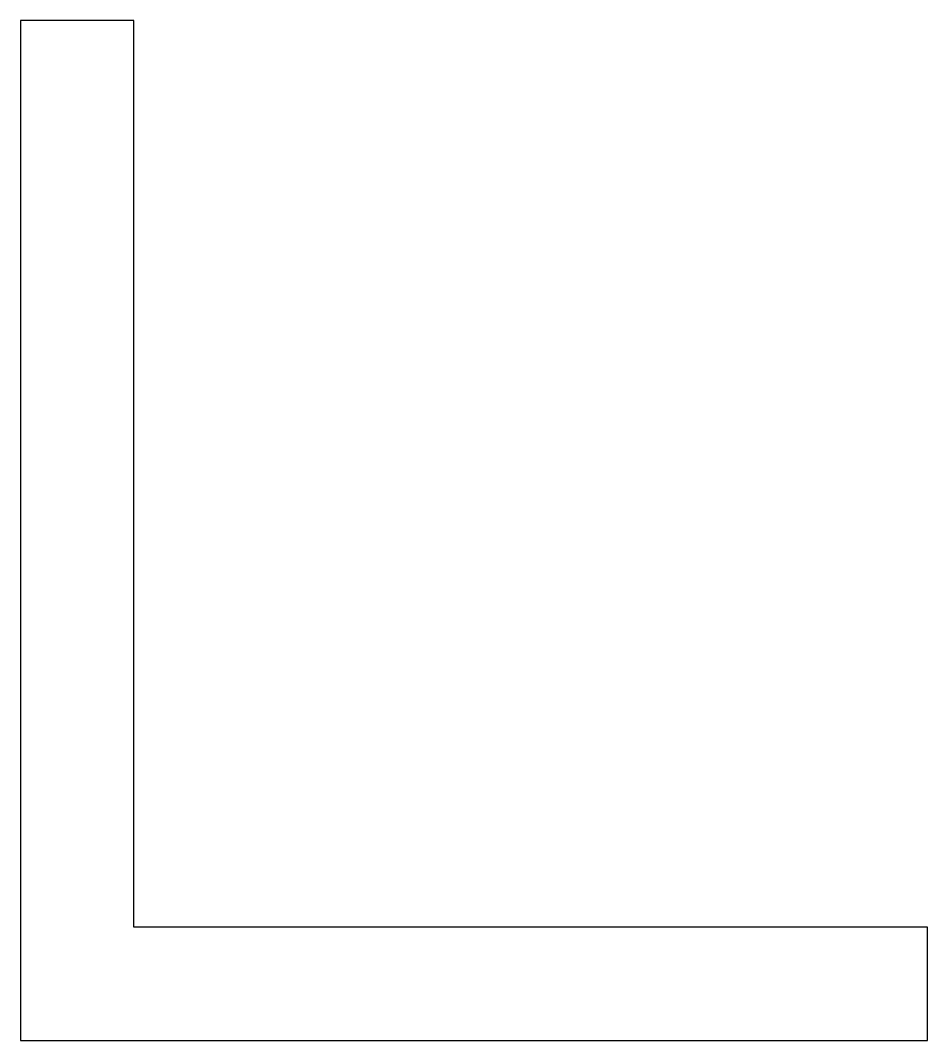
# Model space of a CAD drawing. Extents: x 1925.5 to 1965.5, y -699.1 to -654.1.
import ezdxf

# ---------------------------------------------------------------- set-up
doc = ezdxf.new("R2010")
doc.units = 0
doc.layers.add('INDIVIDUAL_PIECES_TO_LASER', color=7, linetype='CONTINUOUS')

msp = doc.modelspace()

# ---------------------------------------------------------------- linework, layer by layer
at = {"layer": 'INDIVIDUAL_PIECES_TO_LASER'}
msp.add_lwpolyline([(1930.481, -694.136), (1930.481, -654.136), (1925.48, -654.136), (1925.48, -694.136), (1925.48, -694.136), (1925.48, -699.136), (1965.48, -699.136), (1965.48, -694.136), (1930.481, -694.136)], dxfattribs=at)

doc.saveas('drawing.dxf')
